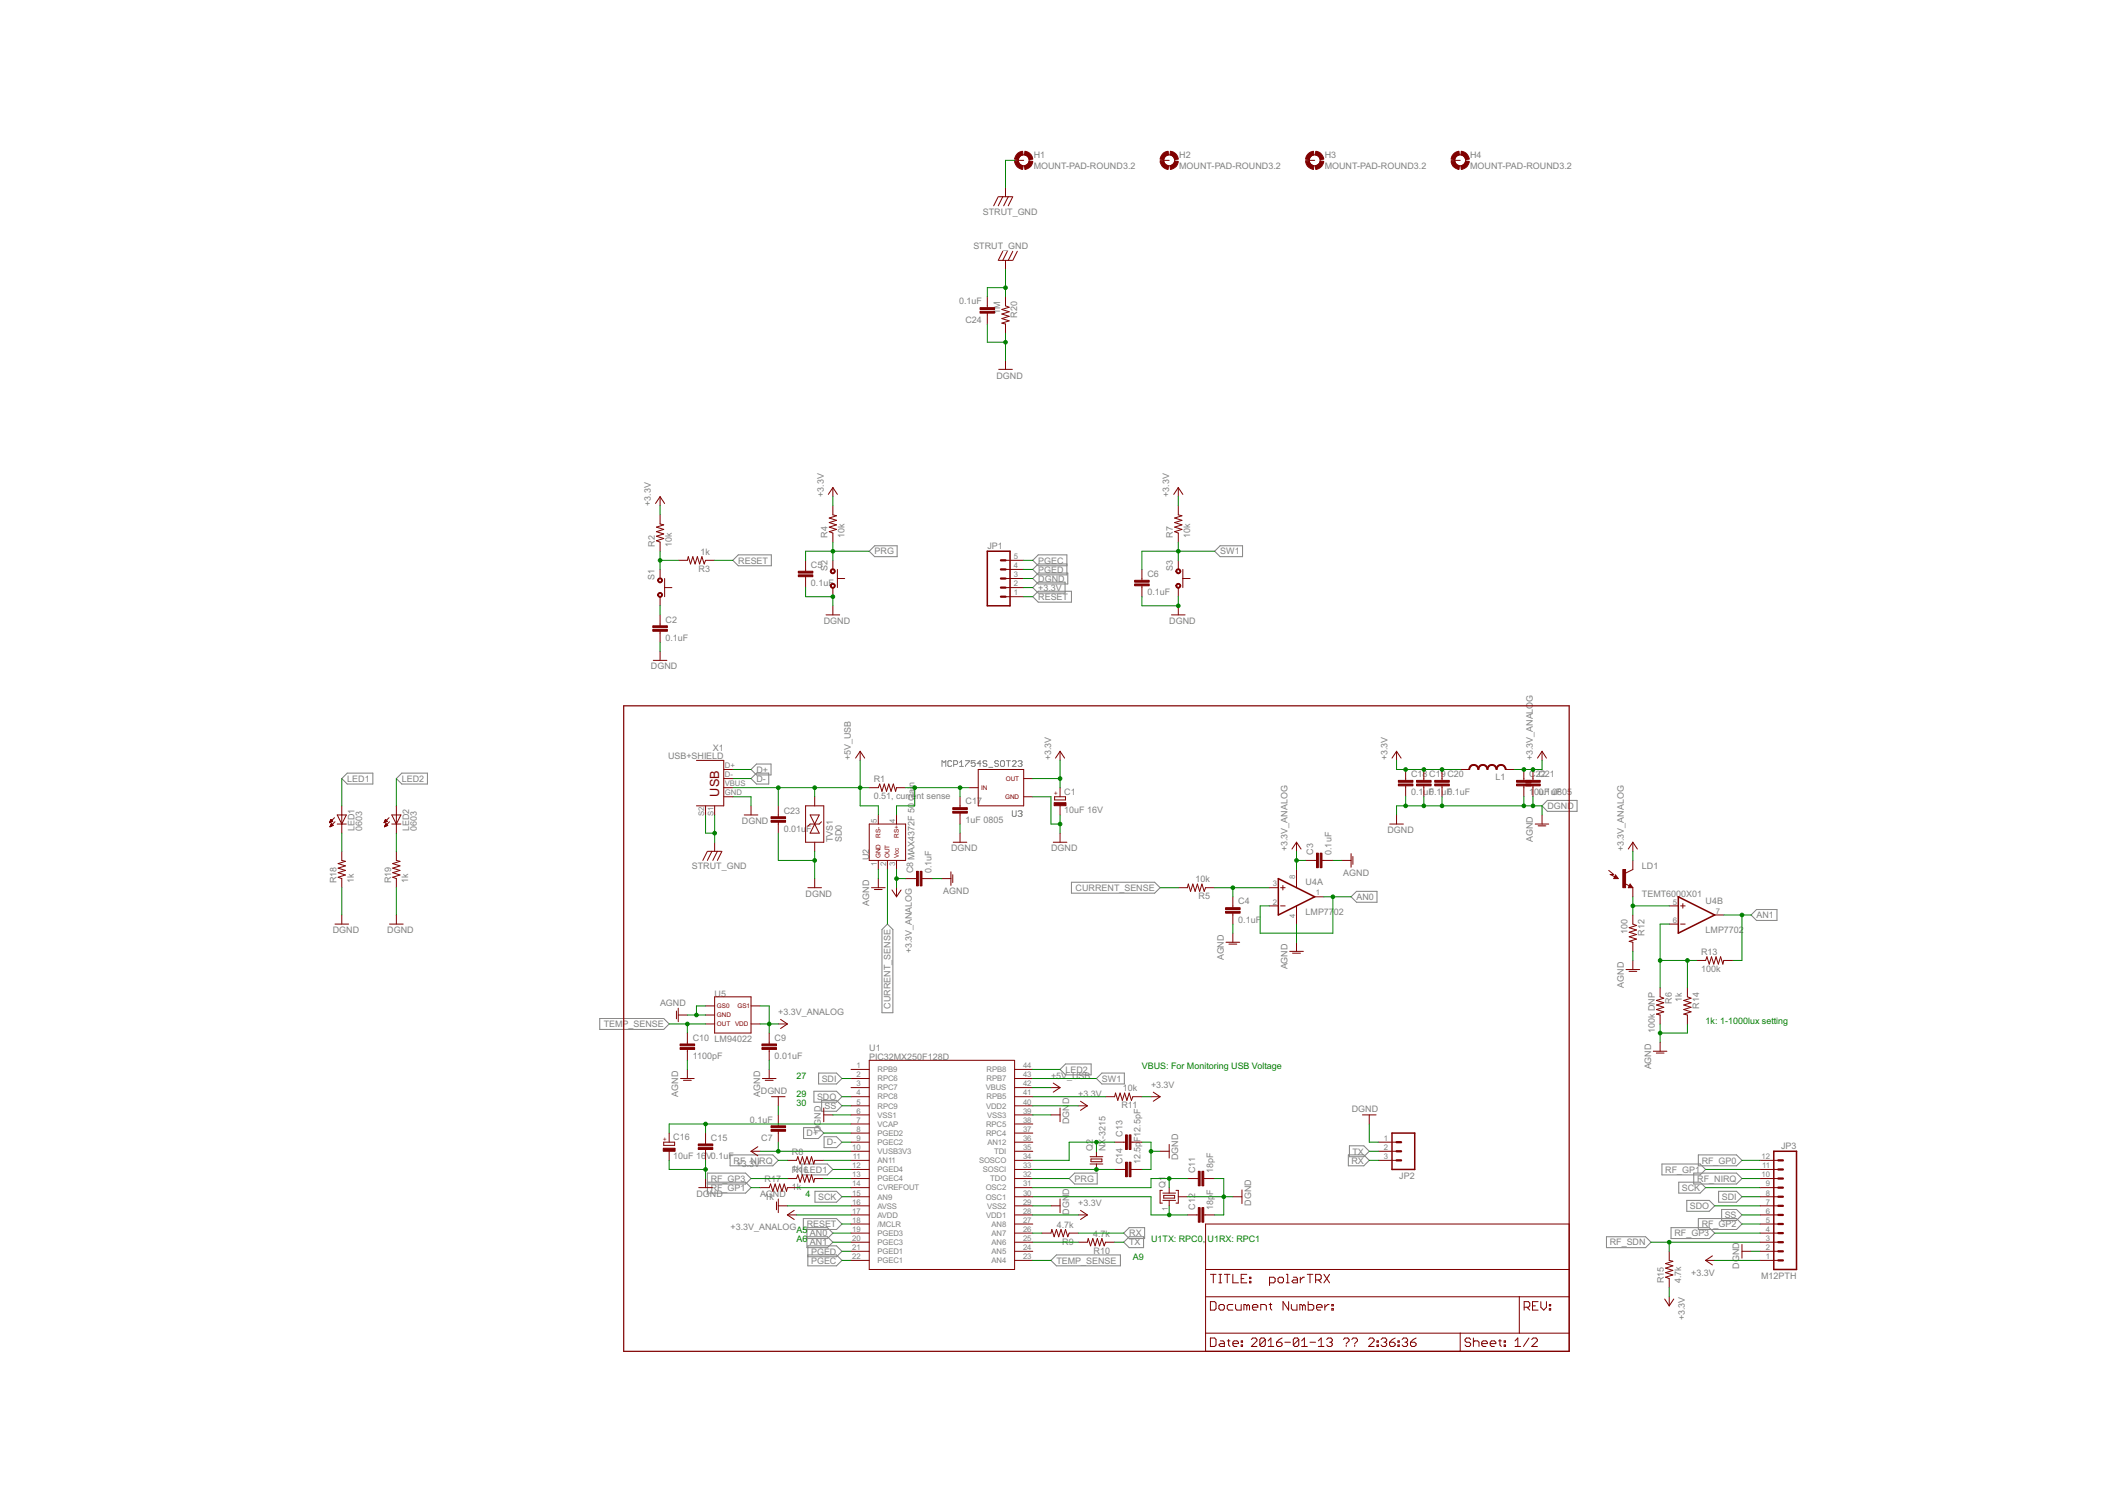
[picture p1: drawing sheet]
<svg xmlns="http://www.w3.org/2000/svg" width="297mm" height="210mm" viewBox="0 0 297 210" stroke-linecap="round" stroke-linejoin="round" font-family="sans-serif">
<defs><g id="words">
<text font-size="2" fill="#800000" x="100.4" y="111.3" transform="rotate(-90 100.4 111.3)">USB</text>
<g font-size="1.4" fill="#808080">
<text x="144.4" y="23.6">MOUNT-PAD-ROUND3.2</text>
<text x="144.4" y="22.1">H1</text>
<text x="164.7" y="23.6">MOUNT-PAD-ROUND3.2</text>
<text x="164.7" y="22.1">H2</text>
<text x="185" y="23.6">MOUNT-PAD-ROUND3.2</text>
<text x="185" y="22.1">H3</text>
<text x="205.3" y="23.6">MOUNT-PAD-ROUND3.2</text>
<text x="205.3" y="22.1">H4</text>
<text x="135.9" y="34.7">STRUT_GND</text>
<text x="137.3" y="30">STRUT_GND</text>
<text x="133.9" y="42.5">0.1uF</text>
<text x="134.8" y="45.1">C24</text>
<text x="139.7" y="43.8" transform="rotate(-90 139.7 43.8)">1M</text>
<text x="142.1" y="44.4" transform="rotate(-90 142.1 44.4)">R20</text>
<text x="139.2" y="52.9">DGND</text>
<text x="90.9" y="70.6" transform="rotate(-90 90.9 70.6)">+3.3V</text>
<text x="115" y="69.4" transform="rotate(-90 115 69.4)">+3.3V</text>
<text x="163.3" y="69.4" transform="rotate(-90 163.3 69.4)">+3.3V</text>
<text x="91.4" y="76.4" transform="rotate(-90 91.4 76.4)">R2</text>
<text x="93.8" y="76.4" transform="rotate(-90 93.8 76.4)">10k</text>
<text x="97.8" y="77.5">1k</text>
<text x="115.6" y="75.1" transform="rotate(-90 115.6 75.1)">R4</text>
<text x="118" y="75.1" transform="rotate(-90 118 75.1)">10k</text>
<text x="122.1" y="77.4">PRG</text>
<text x="137.9" y="76.6">JP1</text>
<text x="163.8" y="75.1" transform="rotate(-90 163.8 75.1)">R7</text>
<text x="166.2" y="75.1" transform="rotate(-90 166.2 75.1)">10k</text>
<text x="170.4" y="77.4">SW1</text>
<text x="91.4" y="81.1" transform="rotate(-90 91.4 81.1)">S1</text>
<text x="97.6" y="79.9">R3</text>
<text x="103.1" y="78.7">RESET</text>
<text x="113.3" y="81.9">0.1uF</text>
<text x="113.3" y="79.3">C5</text>
<text x="115.5" y="79.8" transform="rotate(-90 115.5 79.8)">S2</text>
<text x="145" y="81.2">DGND</text>
<text x="145" y="82.5">+3.3V</text>
<text x="145" y="83.8">RESET</text>
<text x="145" y="80">PGED</text>
<text x="145" y="78.7">PGEC</text>
<text x="160.2" y="83.1">0.1uF</text>
<text x="160.2" y="80.6">C6</text>
<text x="163.8" y="79.8" transform="rotate(-90 163.8 79.8)">S3</text>
<text x="92.9" y="89.5">0.1uF</text>
<text x="92.9" y="87">C2</text>
<text x="115" y="87.1">DGND</text>
<text x="163.3" y="87.1">DGND</text>
<text x="90.9" y="93.5">DGND</text>
<text x="93.3" y="105.9">USB+SHIELD</text>
<text x="99.5" y="104.9">X1</text>
<text x="105.6" y="107.9">D+</text>
<text x="118.8" y="106.2" transform="rotate(-90 118.8 106.2)">+5V_USB</text>
<text x="146.8" y="106.2" transform="rotate(-90 146.8 106.2)">+3.3V</text>
<text x="193.8" y="106.2" transform="rotate(-90 193.8 106.2)">+3.3V</text>
<text x="214.1" y="106.2" transform="rotate(-90 214.1 106.2)">+3.3V_ANALOG</text>
<text x="48.5" y="109.2">LED1</text>
<text x="56.1" y="109.2">LED2</text>
<text x="105.6" y="109.2">D-</text>
<text x="109.4" y="113.6">C23</text>
<text x="122" y="111.7">0.51, curre</text>
<text x="122" y="109.3">R1</text>
<text x="127.7" y="111.8" transform="rotate(-90 127.7 111.8)">Gain</text>
<text x="128" y="111.7">nt sense</text>
<text x="134.8" y="112.3">C17</text>
<text x="148.6" y="113.6">10uF 16V</text>
<text x="148.6" y="111">C1</text>
<text x="197.1" y="111.1">0.1uF</text>
<text x="197.1" y="108.5">C18 C19 C20</text>
<text x="199.6" y="111.1">0.1uF</text>
<text x="202.1" y="111.1">0.1uF</text>
<text x="208.9" y="109">L1</text>
<text x="213.6" y="111.1">100u.F1u0F805</text>
<text x="213.6" y="108.5">C2C221</text>
<text x="216.1" y="113">DGND</text>
<text x="49.5" y="116.1" transform="rotate(-90 49.5 116.1)">LED1</text>
<text x="50.6" y="116.1" transform="rotate(-90 50.6 116.1)">0603</text>
<text x="57.1" y="116.1" transform="rotate(-90 57.1 116.1)">LED2</text>
<text x="58.2" y="116.1" transform="rotate(-90 58.2 116.1)">0603</text>
<text x="103.6" y="115.1">DGND</text>
<text x="109.4" y="116.2">0.01u</text>
<text x="112.6" y="116.2">F</text>
<text x="116.3" y="117.6" transform="rotate(-90 116.3 117.6)">TVS1</text>
<text x="117.6" y="117.6" transform="rotate(-90 117.6 117.6)">SD0</text>
<text x="132.8" y="118.9">DGND</text>
<text x="134.8" y="114.9">1uF 0805</text>
<text x="146.8" y="118.9">DGND</text>
<text x="179.8" y="118.9" transform="rotate(-90 179.8 118.9)">+3.3V_ANALOG</text>
<text x="183.4" y="119.4" transform="rotate(-90 183.4 119.4)">C3</text>
<text x="185.9" y="119.4" transform="rotate(-90 185.9 119.4)">0.1uF</text>
<text x="193.8" y="116.3">DGND</text>
<text x="214.1" y="117.6" transform="rotate(-90 214.1 117.6)">AGND</text>
<text x="226.8" y="118.9" transform="rotate(-90 226.8 118.9)">+3.3V_ANALOG</text>
<text x="47" y="123.3" transform="rotate(-90 47 123.3)">R18</text>
<text x="49.4" y="123.3" transform="rotate(-90 49.4 123.3)">1k</text>
<text x="54.6" y="123.3" transform="rotate(-90 54.6 123.3)">R19</text>
<text x="57" y="123.3" transform="rotate(-90 57 123.3)">1k</text>
<text x="96.6" y="121.4">STRUT_GND</text>
<text x="112.5" y="125.2">DGND</text>
<text x="121.4" y="120.2" transform="rotate(-90 121.4 120.2)">U2</text>
<text x="127.5" y="121.9" transform="rotate(-90 127.5 121.9)">C8MAX4372F 50</text>
<text x="130.1" y="121.9" transform="rotate(-90 130.1 121.9)">0.1uF</text>
<text x="131.7" y="124.9">AGND</text>
<text x="150.2" y="124.4">CURRENT_SENSE</text>
<text x="167" y="123.2">10k</text>
<text x="167.4" y="125.6">R5</text>
<text x="182.3" y="123.6">U4A</text>
<text x="187.6" y="122.3">AGND</text>
<text x="189.4" y="125.7">AN0</text>
<text x="229.3" y="125.2">TEMT6000X01</text>
<text x="229.3" y="121.4">LD1</text>
<text x="46.5" y="130.3">DGND</text>
<text x="54.1" y="130.3">DGND</text>
<text x="121.4" y="126.5" transform="rotate(-90 121.4 126.5)">AGND</text>
<text x="172.9" y="128.9">0.1uF</text>
<text x="172.9" y="126.3">C4</text>
<text x="182.3" y="127.8">LMP77</text>
<text x="186.3" y="127.8">02</text>
<text x="227.3" y="130.5" transform="rotate(-90 227.3 130.5)">100</text>
<text x="229.7" y="130.7" transform="rotate(-90 229.7 130.7)">R12</text>
<text x="238.2" y="130.3">LMP7702</text>
<text x="238.2" y="126.2">U4B</text>
<text x="245.3" y="128.2">AN1</text>
<text x="127.4" y="133.2" transform="rotate(-90 127.4 133.2)">+3.3V_ANALOG</text>
<text x="170.9" y="134.1" transform="rotate(-90 170.9 134.1)">AGND</text>
<text x="179.8" y="135.4" transform="rotate(-90 179.8 135.4)">AGND</text>
<text x="226.8" y="137.9" transform="rotate(-90 226.8 137.9)">AGND</text>
<text x="237.6" y="135.8">100k</text>
<text x="237.6" y="133.4">R13</text>
<text x="84.3" y="143.5">TEMP_SENSE</text>
<text x="92.2" y="140.5">AGND</text>
<text x="99.8" y="139.2">U5</text>
<text x="108.7" y="141.7">+3.3V_ANALOG</text>
<text x="124.4" y="140.9" transform="rotate(-90 124.4 140.9)">CURRENT_SENSE</text>
<text x="233.5" y="140.2" transform="rotate(-90 233.5 140.2)">R6</text>
<text x="234.9" y="139.9" transform="rotate(-90 234.9 139.9)">1k</text>
<text x="237.3" y="140.9" transform="rotate(-90 237.3 140.9)">R14</text>
<text x="96.8" y="147.9">1100pF</text>
<text x="96.8" y="145.4">C10 LM94022</text>
<text x="108.2" y="147.9">0.01uF</text>
<text x="108.2" y="145.4">C9</text>
<text x="121.4" y="148.1">PIC32MX250F128D</text>
<text x="121.4" y="146.8">U1</text>
<text x="148.8" y="149.8">LED2</text>
<text x="230.6" y="149.4" transform="rotate(-90 230.6 149.4)">AGND</text>
<text x="231.1" y="144.3" transform="rotate(-90 231.1 144.3)">100k DNP</text>
<text x="94.7" y="153.2" transform="rotate(-90 94.7 153.2)">AGND</text>
<text x="106.1" y="153.2" transform="rotate(-90 106.1 153.2)">AGND</text>
<text x="106.3" y="152.8">DGND</text>
<text x="114.1" y="153.6">SDO</text>
<text x="114.8" y="151.1">SDI</text>
<text x="115.2" y="154.9">SS</text>
<text x="146.8" y="150.6">+5V_USB</text>
<text x="149.3" y="154.2" transform="rotate(-90 149.3 154.2)">D</text>
<text x="150.6" y="153.2">+3.3V</text>
<text x="153.9" y="151.1">SW1</text>
<text x="156.6" y="154.8">R11</text>
<text x="156.8" y="152.4">10k</text>
<text x="160.7" y="151.9">+3.3V</text>
<text x="188.8" y="155.3">DGND</text>
<text x="94" y="161.8">10uF 16V0.1uF</text>
<text x="94" y="159.3">C16</text>
<text x="99.3" y="159.3">C15</text>
<text x="104.7" y="156.8">0.1uF</text>
<text x="106.3" y="159.3">C7</text>
<text x="110.6" y="161.3">R8</text>
<text x="112.6" y="158.7">D+</text>
<text x="114.7" y="158.1" transform="rotate(-90 114.7 158.1)">DGND</text>
<text x="115.5" y="160">D-</text>
<text x="149.3" y="157" transform="rotate(-90 149.3 157)">DGN</text>
<text x="152.6" y="160.8" transform="rotate(-90 152.6 160.8)">Q2</text>
<text x="154.4" y="160.8" transform="rotate(-90 154.4 160.8)">NX-3215</text>
<text x="156.7" y="158.8" transform="rotate(-90 156.7 158.8)">C13</text>
<text x="188.9" y="161.2">TX</text>
<text x="248.7" y="160.4">JP3</text>
<text x="97.3" y="167.1">DGND</text>
<text x="99.2" y="165">RF_GP3</text>
<text x="99.2" y="166.3">RF_GP1</text>
<text x="102.4" y="162.5">RF_NIRQ</text>
<text x="102.9" y="162.9">+3.3V</text>
<text x="106.1" y="167.1">AGND</text>
<text x="106.8" y="167.5">1k</text>
<text x="106.8" y="165.1">R17</text>
<text x="110.6" y="163.7">1k</text>
<text x="110.6" y="166.2">1k</text>
<text x="110.6" y="163.8">R16LED1</text>
<text x="114.3" y="167.6">SCK</text>
<text x="149.3" y="166.9" transform="rotate(-90 149.3 166.9)">D</text>
<text x="150.1" y="165">PRG</text>
<text x="156.7" y="162.6" transform="rotate(-90 156.7 162.6)">C14</text>
<text x="159.3" y="162.6" transform="rotate(-90 159.3 162.6)">12.5pF12.5pF</text>
<text x="162.8" y="165.9" transform="rotate(-90 162.8 165.9)">Q1</text>
<text x="164.6" y="162.1" transform="rotate(-90 164.6 162.1)">DGND</text>
<text x="166.9" y="163.8" transform="rotate(-90 166.9 163.8)">C11</text>
<text x="169.4" y="166.8" transform="rotate(-90 169.4 166.8)">F</text>
<text x="169.4" y="163.8" transform="rotate(-90 169.4 163.8)">18pF</text>
<text x="188.7" y="162.5">RX</text>
<text x="195.4" y="164.6">JP2</text>
<text x="232.6" y="163.8">RF_GP1</text>
<text x="234.9" y="166.3">SCK</text>
<text x="237" y="165">RF_NIRQ</text>
<text x="237.6" y="162.5">RF_GP0</text>
<text x="240.5" y="167.6">SDI</text>
<text x="102" y="171.8">+3.3V_ANALOG</text>
<text x="112.7" y="171.4">RESET</text>
<text x="113.1" y="172.7">AN0</text>
<text x="113.1" y="173.9">AN1</text>
<text x="147.6" y="171.5">4.7k</text>
<text x="148.3" y="173.9">R9</text>
<text x="149.3" y="169.7" transform="rotate(-90 149.3 169.7)">DGN</text>
<text x="150.6" y="168.4">+3.3V</text>
<text x="152.7" y="172.7">4.7k</text>
<text x="157.7" y="173.9">TX</text>
<text x="157.7" y="172.7">RX</text>
<text x="166.9" y="168.9" transform="rotate(-90 166.9 168.9)">C12</text>
<text x="169.4" y="168.9" transform="rotate(-90 169.4 168.9)">18p</text>
<text x="174.7" y="168.4" transform="rotate(-90 174.7 168.4)">DGND</text>
<text x="224.8" y="173.9">RF_SDN</text>
<text x="233.8" y="172.7">RF_GP3</text>
<text x="236" y="168.9">SDO</text>
<text x="237.6" y="171.4">RF_GP2</text>
<text x="240.9" y="170.1">SS</text>
<text x="113.3" y="175.2">PGED</text>
<text x="113.3" y="176.5">PGEC</text>
<text x="147.5" y="176.5">TEMP_SENSE</text>
<text x="152.7" y="175.1">R10</text>
<text x="232.4" y="179.2" transform="rotate(-90 232.4 179.2)">R15</text>
<text x="234.8" y="179.2" transform="rotate(-90 234.8 179.2)">4.7k</text>
<text x="236.2" y="178.2">+3.3V</text>
<text x="242.9" y="177.2" transform="rotate(-90 242.9 177.2)">DGND</text>
<text x="246" y="178.6">M12PTH</text>
<text x="235.3" y="184.4" transform="rotate(-90 235.3 184.4)">+3.3V</text>
</g>
<g font-size="1.4" fill="#008000">
<text x="238.2" y="143">1k: 1-1000lux setting</text>
<text x="159.5" y="149.4">VBUS: For Monitoring USB Voltage</text>
<text x="111.2" y="153.2">29</text>
<text x="111.2" y="150.6">27</text>
<text x="111.2" y="154.4">30</text>
<text x="112.5" y="167.1">4</text>
<text x="111.2" y="172.2">A5</text>
<text x="111.2" y="173.5">A6</text>
<text x="160.7" y="173.5">U1TX: RPC0,</text>
<text x="168.6" y="173.5">U1RX: RPC1</text>
<text x="158.2" y="176">A9</text>
</g>
<g font-size="1.2" fill="#808080">
<text x="141.6" y="83.2">1</text>
<text x="141.6" y="81.9">2</text>
<text x="141.6" y="80.6">3</text>
<text x="141.6" y="79.3">4</text>
<text x="141.6" y="78.1">5</text>
<text x="101.2" y="107.3">D+</text>
<text x="101.2" y="108.6">D-</text>
<text x="101.2" y="109.8">VBUS</text>
<text x="101.2" y="111.1">GND</text>
<text x="98.4" y="114" transform="rotate(-90 98.4 114)">S2</text>
<text x="99.6" y="114" transform="rotate(-90 99.6 114)">S1</text>
<text x="122.5" y="114.9" transform="rotate(-90 122.5 114.9)">5</text>
<text x="125" y="114.9" transform="rotate(-90 125 114.9)">4</text>
<text x="122.5" y="120.9" transform="rotate(-90 122.5 120.9)">1</text>
<text x="123.7" y="120.9" transform="rotate(-90 123.7 120.9)">2</text>
<text x="125" y="120.9" transform="rotate(-90 125 120.9)">3</text>
<text x="177.7" y="123.8">3</text>
<text x="180.9" y="122.8" transform="rotate(-90 180.9 122.8)">8</text>
<text x="183.8" y="125.1">1</text>
<text x="177.7" y="126.3">2</text>
<text x="180.9" y="128.3" transform="rotate(-90 180.9 128.3)">4</text>
<text x="233.6" y="126.3">5</text>
<text x="233.6" y="128.9">6</text>
<text x="239.6" y="127.6">7</text>
<text x="119.6" y="149.2">1</text>
<text x="122.6" y="149.7">RPB9</text>
<text x="137.8" y="149.7">RPB8</text>
<text x="142.9" y="149.2">44</text>
<text x="119.6" y="150.5">2</text>
<text x="119.6" y="151.7">3</text>
<text x="119.6" y="153">4</text>
<text x="119.6" y="154.3">5</text>
<text x="119.6" y="155.5">6</text>
<text x="122.6" y="151">RPC6</text>
<text x="122.6" y="152.3">RPC7</text>
<text x="122.6" y="153.6">RPC8</text>
<text x="122.6" y="154.8">RPC9</text>
<text x="137.7" y="152.3">VBUS</text>
<text x="137.7" y="154.8">VDD2</text>
<text x="137.8" y="153.6">RPB5</text>
<text x="137.8" y="151">RPB7</text>
<text x="142.9" y="155.5">39</text>
<text x="142.9" y="154.3">40</text>
<text x="142.9" y="153">41</text>
<text x="142.9" y="151.7">42</text>
<text x="142.9" y="150.5">43</text>
<text x="119" y="160.6">10</text>
<text x="119.1" y="161.9">11</text>
<text x="119.6" y="156.8">7</text>
<text x="119.6" y="158.1">8</text>
<text x="119.6" y="159.3">9</text>
<text x="122.6" y="156.1">VSS1</text>
<text x="122.6" y="157.4">VCAP</text>
<text x="122.6" y="158.6">PGED2</text>
<text x="122.6" y="159.9">PGEC2</text>
<text x="122.6" y="161.2">VUSB3V3</text>
<text x="137.7" y="158.6">RPC4</text>
<text x="137.7" y="157.4">RPC5</text>
<text x="137.8" y="156.1">VSS3</text>
<text x="137.9" y="159.9">AN12</text>
<text x="138.8" y="161.2">TDI</text>
<text x="142.9" y="161.9">34</text>
<text x="142.9" y="160.6">35</text>
<text x="142.9" y="159.3">36</text>
<text x="142.9" y="158.1">37</text>
<text x="142.9" y="156.8">38</text>
<text x="193.3" y="159.3">1</text>
<text x="193.3" y="160.6">2</text>
<text x="193.3" y="161.9">3</text>
<text x="246" y="161.9">12</text>
<text x="119" y="163.2">12</text>
<text x="119" y="164.4">13</text>
<text x="119" y="165.7">14</text>
<text x="119" y="167">15</text>
<text x="122.6" y="162.4">AN11</text>
<text x="122.6" y="163.7">PGED4</text>
<text x="122.6" y="165">PGEC4</text>
<text x="122.6" y="166.2">CVREFOUT</text>
<text x="122.6" y="167.5">AN9</text>
<text x="136.7" y="162.4">SOSCO</text>
<text x="137.2" y="163.7">SOSCI</text>
<text x="137.7" y="167.5">OSC1</text>
<text x="137.7" y="166.2">OSC2</text>
<text x="138.3" y="165">TDO</text>
<text x="142.9" y="167">30</text>
<text x="142.9" y="165.7">31</text>
<text x="142.9" y="164.4">32</text>
<text x="142.9" y="163.2">33</text>
<text x="246" y="164.4">10</text>
<text x="246.1" y="163.2">11</text>
<text x="246.6" y="167">8</text>
<text x="246.6" y="165.7">9</text>
<text x="119" y="168.2">16</text>
<text x="119" y="169.5">17</text>
<text x="119" y="170.8">18</text>
<text x="119" y="172">19</text>
<text x="119" y="173.3">20</text>
<text x="122.6" y="168.8">AVSS</text>
<text x="122.6" y="170.1">AVDD</text>
<text x="122.6" y="171.3">/MCLR</text>
<text x="122.6" y="172.6">PGED3</text>
<text x="122.6" y="173.9">PGEC3</text>
<text x="137.7" y="170.1">VDD1</text>
<text x="137.8" y="168.8">VSS2</text>
<text x="138.5" y="173.9">AN6</text>
<text x="138.5" y="172.6">AN7</text>
<text x="138.5" y="171.3">AN8</text>
<text x="142.9" y="173.3">25</text>
<text x="142.9" y="172">26</text>
<text x="142.9" y="170.8">27</text>
<text x="142.9" y="169.5">28</text>
<text x="142.9" y="168.2">29</text>
<text x="163.1" y="169.2" transform="rotate(-90 163.1 169.2)">1</text>
<text x="246.6" y="173.3">3</text>
<text x="246.6" y="172">4</text>
<text x="246.6" y="170.8">5</text>
<text x="246.6" y="169.5">6</text>
<text x="246.6" y="168.2">7</text>
<text x="119" y="174.6">21</text>
<text x="119" y="175.8">22</text>
<text x="122.6" y="175.1">PGED1</text>
<text x="122.6" y="176.4">PGEC1</text>
<text x="138.5" y="176.4">AN4</text>
<text x="138.5" y="175.1">AN5</text>
<text x="142.9" y="175.8">23</text>
<text x="142.9" y="174.6">24</text>
<text x="246.6" y="175.8">1</text>
<text x="246.6" y="174.6">2</text>
</g>
<g font-size="1" fill="#800000">
<text x="137" y="110.3">IN</text>
<text x="140.4" y="111.6">GND</text>
<text x="140.4" y="109">OUT</text>
<text x="147.8" y="111.1" transform="rotate(-90 147.8 111.1)">+</text>
<text x="123" y="119.8" transform="rotate(-90 123 119.8)">GND</text>
<text x="123" y="117" transform="rotate(-90 123 117)">RS-</text>
<text x="124.2" y="119.8" transform="rotate(-90 124.2 119.8)">OUT</text>
<text x="125.5" y="119.8" transform="rotate(-90 125.5 119.8)">Vcc</text>
<text x="125.5" y="117" transform="rotate(-90 125.5 117)">RS+</text>
<text x="100.1" y="140.8">GS0</text>
<text x="100.1" y="142.1">GND</text>
<text x="100.1" y="143.3">OUT VDD</text>
<text x="103" y="140.8">GS1</text>
<text x="93.2" y="159.3" transform="rotate(-90 93.2 159.3)">+</text>
</g>
</g></defs>
<g fill="none" stroke="#808080" stroke-width=".14">
<path d="M102.3 78.3l.8-.8h4.6v1.5h-4.6zM121.4 77l.8-.8h3.1v1.5h-3.1zM149 78.8h-4l-.8 .7 .8 .8h4v-2.8h-4l-.8 .8 .8 .7h4M170.4 76.2h3.1v1.5h-3.1l-.8-.7zM144.2 80.8l.8-.8h4.1v1.6h-4.1zM144.2 82.1l.8-.8h3.7v1.5h-3.7zM144.2 83.3l.8-.7h4.6v1.5h-4.6zM48.5 108h3.6v1.5h-3.6l-.8-.8zM56.1 108h3.6v1.5h-3.6l-.7-.8zM104.9 107.5l.7-.8h2.1v1.5h-2.1zM104.9 108.7l.7-.7h1.8v1.5h-1.8zM131.6 107v-.8l.2 .3 .3-.3v.8"/>
<path d="M132.9 106.4l-.1-.2h-.3l-.1 .2v.5l.1 .1h.3l.1-.1M133.2 106.8h.4l.1-.2v-.2l-.1-.2h-.4v.8M134 107h.5M134 106.5l.3-.3v.8M134.8 106.2h.6l-.6 .8M136.2 106.2h-.6v.4l.4-.1 .2 .1v.3l-.2 .1h-.2l-.2-.1M137 106.6h-.5l.4-.4v.8M137.8 106.4l-.1-.2h-.3l-.1 .2 .1 .2h.3l.1 .2-.1 .2h-.3l-.1-.1M138.1 107.2h.5M139.4 106.4l-.1-.2h-.3l-.1 .2 .1 .2h.3l.1 .2-.1 .2h-.3l-.1-.1M139.7 106.4l.2-.2h.2l.2 .2v.5l-.2 .1h-.2l-.2-.1zM140.5 106.2h.6"/>
<path d="M140.8 106.2v.8M141.4 106.4l.1-.2h.3l.1 .2v.1l-.5 .5h.5M141.4 113.2v.7l.1 .1h.3l.1-.1v-.7M142.2 106.4l.1-.2h.3l.1 .2-.1 .2M142.2 113.3l.1-.1h.3l.1 .1-.1 .3M142.5 106.6h.1M142.5 113.6h.1M142.6 106.6l.1 .2-.1 .2h-.3l-.1-.1M142.6 113.6l.1 .1-.1 .3h-.3l-.1-.1M216.1 111.8h4.1v1.5h-4.1l-.8-.8zM123.9 129.1l.8 .7v11.6h-1.5v-11.6zM149.6 123.2h11.6l.8 .8-.8 .7h-11.6z"/>
<path d="M188.7 125.2l.7-.7h2.9v1.5h-2.9zM244.5 127.8l.8-.8h2.9v1.5h-2.9zM83.8 142.2h8.9l.8 .8-.8 .8h-8.9zM112.2 157.5h2.1l.7 .7-.7 .8h-2.1zM113.7 152.4h3.1l.8 .8-.8 .7h-3.1zM114.3 149.9h2.5l.8 .7-.8 .8h-2.5zM114.7 153.7h2.1l.8 .7-.8 .8h-2.1zM115.1 158.7h1.7l.8 .8-.8 .8h-1.7zM148 149.4l.8-.8h3.6v1.5h-3.6zM153.1 150.6l.8-.7h3.1v1.5h-3.1zM98.8 165.1h5.3l.8 .8-.8 .7h-5.3v-2.8h5.3l.8 .8-.8 .8h-5.3M102 161.3h5.9l.8 .8-.8 .7h-5.9z"/>
<path d="M112 162.6h3.5l.8 .7-.8 .8h-3.5zM112.2 170.2h4.6l.8 .7-.8 .8h-4.6zM112.7 172.7h2.8l.8 .8-.8 .7h-2.8v-2.8h2.8l.8 .8-.8 .8h-2.8M112.8 175.3h4l.8 .7-.8 .8h-4v-2.8h4l.8 .8-.8 .7h-4M113.8 166.4h3l.8 .7-.8 .8h-3zM146.8 176l.7-.7h9v1.5h-9zM149.3 164.6l.8-.8h3.1v1.6h-3.1zM156.9 172.2l.8-.8h2.2v1.6h-2.2zM156.9 173.5l.8-.8h2v1.5h-2zM188.3 161.3h2.2l.7 .8-.7 .7h-2.2zM188.4 160h2.1l.7 .8-.7 .7h-2.1zM224.3 172.7h5.5l.8 .8-.8 .7h-5.5z"/>
<path d="M232.1 162.6h5.3l.8 .7-.8 .8h-5.3zM233.4 171.4h5.3l.8 .8-.8 .8h-5.3zM234.4 165.1h3l.8 .8-.8 .7h-3zM235.6 167.6h3.1l.8 .8-.8 .8h-3.1zM236.5 163.8h6l.8 .8-.8 .8h-6zM237.2 170.2h5.3l.8 .7-.8 .8h-5.3zM237.2 161.3h5.3l.8 .8-.8 .7h-5.3zM240 166.4h2.5l.8 .7-.8 .8h-2.5zM240.4 168.9h2.1l.8 .8-.8 .7h-2.1z"/>
</g>
<path d="M87.1 98.6h132v90.1h-132z" fill="none" stroke="#800000" stroke-width=".17"/>
<g fill="none" stroke="#800000" stroke-width=".14">
<path d="M139.4 27.5l-.6 1.2M139.5 36.4h1.9M139.5 27.5h1.9M140 35.1l-.6 1.3M140 27.5l-.6 1.2M140.4 26.2v1.3M140.4 36.4v1.2M140.7 35.1l-.7 1.3M140.8 27.5l-.6 1.2M141.4 35.1l-.6 1.3M141.4 27.5l-.6 1.2M141.7 22.4h1.3"/>
<path d="M142.1 35.1l-.7 1.3M162 22.4h1.3M182.3 22.4h1.3M202.6 22.4h1.3M137.9 41.4v1.6M137.9 43.7v1.6M139.5 51.6h1.9M140.4 41.4v1.3l.5 .2-1 .3 1 .3-1 .4 1 .3-1 .3 1 .3-1 .3 .5 .2v1.2M140.4 50.3v1.3M92.2 69.4v1.2M92.2 71.9v1.3l.5 .1-1 .3 1 .3-1 .4 1 .3-1 .3 1 .3-1 .3 .5 .2v1.3M92.2 79.5v1.3"/>
<path d="M92.2 69.4l.6 .9M92.2 69.4l-.7 .9M94.7 78.3h1.3l.1-.6 .3 1.1 .4-1.1 .3 1.1 .3-1.1 .3 1.1 .3-1.1 .3 1.1 .2-.5h1.3M112.5 78.3v1.5M116.3 68.1l.6 .9M116.3 68.1l-.6 .9M116.3 68.1v1.3M116.3 70.6v1.3l.5 .1-1 .3 1 .4-1 .3 1 .3-1 .3 1 .3-1 .4 .5 .1v1.3M116.3 78.3v1.2M116.9 79.5v2.6M140.4 78.3h2.6M140.4 79.5h2.6"/>
<path d="M159.5 79.5v1.5M164.5 68.1l.7 .9M164.5 68.1l-.6 .9M164.5 68.1v1.3M164.5 70.6v1.3l.6 .1-1.1 .3 1.1 .4-1.1 .3 1.1 .3-1.1 .3 1.1 .3-1.1 .4 .5 .1v1.3M164.5 78.3v1.2M165.2 79.5v2.6M91.2 92.2h1.9M92.2 83.3v1.3M92.2 85.9v1.5M92.2 88.2v1.5M92.2 91v1.2"/>
<path d="M92.8 82.1h1M92.8 80.8v2.5M112.5 80.5v1.6M115.4 85.9h1.9M116.3 82.1v1.2M116.3 84.6v1.3M116.9 80.8h1.1M140.4 82.1h2.6M140.4 80.8h2.6M140.4 83.3h2.6M159.5 81.8v1.5M163.6 85.9h1.9"/>
<path d="M164.5 82.1v1.2M164.5 84.6v1.3M165.2 80.8h1M46 114.9h.1M46.1 114.8h.1M46.1 114.8h.2M46.1 114.7h.3M46.1 114.7h.4M46.1 115.4h.1M46.1 115.4h.2M46.1 114.6h.3M46.1 115.3h.3"/>
<path d="M46.2 114.6h.1M46.2 115.3h.3M46.2 114.5h.1M46.2 115.2h.3M46.2 115.1h.2M46.3 115.1h.1M46.5 114.7l-.3-.3-.2 .5M46.5 114.7l-.5 .2M46.5 115.3l-.2-.3-.2 .5M46.5 115.3l-.4 .2M46.7 114.2l-.7 .7M46.8 114.8l-.7 .7"/>
<path d="M47.1 115.1h1.3M47.1 113.8h1.3l-.7 1.3zM47.7 112.5v3.9M47.7 118.9v1.3l.5 .1-1 .3 1 .3-1 .3 1 .4-1 .3 1 .3-1 .3 .5 .2v1.3M53.7 114.9h.1M53.7 114.8h.1M53.7 114.8h.2M53.7 114.7h.3M53.7 114.7h.4M53.7 115.4h.1M53.7 115.4h.2M53.8 114.6h.2"/>
<path d="M53.8 115.3h.2M53.8 115.3h.3M53.8 114.5h.1M53.8 115.2h.3M53.8 115.1h.2M53.9 115.1h.1M54.1 114.7l-.3-.3-.2 .5M54.1 114.7l-.5 .2M54.1 115.3l-.2-.3-.2 .5M54.1 115.3l-.4 .2M54.3 114.2l-.7 .7M54.4 114.8l-.7 .7"/>
<path d="M54.7 115.1h1.3M54.7 113.8h1.3l-.6 1.3zM55.4 112.5v3.9M55.4 118.9v1.3l.5 .1-1.1 .3 1.1 .3-1.1 .3 1.1 .4-1.1 .3 1.1 .3-1.1 .3 .6 .2v1.3M97.3 106.2h3.8v6.3h-3.8M98.5 112.5v1.3M98.8 118.9l-.7 1.3M98.8 118.9h2M99.4 118.9l-.6 1.3M99.8 112.5v1.3M99.8 117.6v1.3M100.2 118.9l-.7 1.3"/>
<path d="M100.8 118.9l-.6 1.3M101.1 107.5h1.2M101.1 108.7h1.2M101.1 110h1.2M101.1 111.3h1.2M103.9 113.8h1.9M104.9 112.5v1.3M108.7 112.5v1.6M108.7 114.8v1.6M112.5 112.5h2.5v5.1h-2.5zM113.1 113.8h1.3l-1.3 2.6h1.3zM113.8 111.3v1.2"/>
<path d="M113.8 117.6v1.3M114.7 114.8l-.3 .3h-1.3l-.3 .3M120.1 104.9l.7 1M120.1 104.9l-.6 1M120.1 104.9v1.3M121.4 115.1h5.1v5.1h-5.1zM121.4 110h1.3l.2-.5 .3 1 .3-1 .3 1 .3-1 .3 1 .4-1 .3 1 .1-.5h1.3M122.7 113.8v1.3M125.2 113.8v1.3M133.1 117.6h1.9M134.1 111.3v1.5M134.1 113.6v1.5"/>
<path d="M134.1 116.4v1.2M135.3 110h1.3M136.6 107.5h6.4v5h-6.4zM143 108.7h1.2M143 111.3h1.2M147.1 117.6h1.9M147.3 111.3h1.5v.4h-1.5zM148 104.9v1.3M148 110v1.3M148 112.5v1.3M148 116.4v1.2M148 104.9l.7 1"/>
<path d="M148 104.9l-.6 1M181.1 117.6v1.3M181.1 117.6l.6 1M181.1 117.6l-.7 1M188.7 119.2v1.9M188.9 119.6v1.1M194.1 115.1h1.9M195 104.9l.7 1M195 104.9l-.6 1M195 104.9v1.3M195 113.8v1.3M196.3 107.5v1.5"/>
<path d="M196.3 109.7v1.6M198.8 107.5v1.5M198.8 109.7v1.6M201.4 107.5v1.5M201.4 109.7v1.6M203.9 107.5h1.3M210.3 107.5h1.2M212.8 107.5v1.5M212.8 109.7v1.6M214.1 107.5v1.5M214.1 109.7v1.6M214.4 115.1h1.9"/>
<path d="M214.8 115.3h1.1M215.3 104.9v1.3M215.3 113.8v1.3M215.3 104.9l.7 1M215.3 104.9l-.6 1M228 117.6v1.3M228 117.6l.7 1M228 117.6l-.6 1M46.8 129.1h1.9M47.7 127.8v1.3M54.4 129.1h1.9M55.4 127.8v1.3"/>
<path d="M99.8 139.2h5.1v5.1h-5.1zM112.8 124h1.9M113.8 122.7v1.3M121.7 124h1.9M122.1 124.2h1.1M122.7 120.2v1.2M122.7 122.7v1.3M123.9 120.2v1.2M124.6 124.3l.6 .9M125.2 120.2v1.2M125.2 124v1.2M125.8 124.3l-.6 .9"/>
<path d="M126.5 122.7h1.5M128.8 122.7h1.5M131.5 122.7h1.3M132.8 121.8v1.9M133.1 122.2v1.1M164.5 124h1.3l.1-.5 .4 1 .3-1 .3 1 .3-1 .3 1 .4-1 .3 1 .2-.5h1.2M171.2 131.6h1.9M171.6 131.8h1.1M172.2 125.2v1.6M172.2 127.5v1.6M172.2 130.3v1.3M177.2 124h1.3"/>
<path d="M177.2 126.5h1.3M178.8 124h.7M178.8 126.5h.7M179.2 123.7v.6M180.1 132.9h1.9M180.5 133.1h1.1M181.1 121.4v2.6M181.1 126.5v2.6M181.1 131.6v1.3M182.3 120.2h1.6M183.6 125.2h1.3M184.6 120.2h1.5"/>
<path d="M187.4 120.2h1.3M224.7 121.6l.7 .5h-.5M224.9 122.1l.6 .3M225.6 122.2l.4 .5h-.6zM225.6 122.4l.1 .2h-.2l.1-.3 .3 .3h-.4M226.9 123.4l.6 .3M227.1 135.4h1.9M227.5 135.7h1.1M227.6 123.5l.4 .5h-.6zM227.6 123.7l.1 .1h-.2l.1-.2 .3 .3h-.4M228 120.2v1.2l-1 .5M228 124v1.2"/>
<path d="M228 127.8v1.3l.5 .1-1 .4 1 .3-1 .3 1 .3-1 .3 1 .3-1 .4 .5 .1v1.3M228 134.1v1.3M231.8 137.9v1.3l.5 .2-1 .3 1 .3-1 .4 1 .3-1 .3 1 .3-1 .3 .5 .2v1.2M233.1 126.5h1.3M233.1 129.1h1.3M234.7 126.5h.6M234.7 129.1h.6M235 126.2v.6M235.6 137.9v1.3l.6 .2-1.1 .3 1.1 .3-1.1 .4 1.1 .3-1.1 .3 1.1 .3-1.1 .3 .5 .2v1.2M236.9 134.1h1.3l.2-.5 .3 1 .3-1 .3 1 .3-1 .4 1 .3-1 .3 1 .1-.5h1.3M239.5 127.8h1.2M92.7 159.5h1.5v.5h-1.5z"/>
<path d="M93.5 158.2v1.3M94.5 141.2v1.1M94.7 141.8h1.3M94.7 140.8v1.9M95 150.6h1.9M95.4 150.9h1.1M96 144.3v1.5M96 146.6v1.5M96 149.4v1.2M98.5 158.2v1.6M98.5 140.5h1.3M98.5 141.8h1.3"/>
<path d="M98.5 143h1.3M104.9 140.5h1.3M104.9 143h1.3M106.5 150.6h1.9M106.9 150.9h1.1M107.4 144.3v1.5M107.4 146.6v1.5M107.4 149.4v1.2M107.7 153.2h1.9M108.7 143h1.3M108.7 153.2v1.2M108.7 155.7v1.5"/>
<path d="M108.7 158v1.5M109 142.4l1 .6M110 143l-1 .6M115 155.7h1.3M115 154.7v2M118.9 149.4h2.5M118.9 150.6h2.5M118.9 151.9h2.5M118.9 153.2h2.5M118.9 154.4h2.5M118.9 155.7h2.5M118.9 157h2.5"/>
<path d="M118.9 158.2h2.5M118.9 159.5h2.5M121.4 148.1h20.3v29.2h-20.3zM141.7 149.4h2.5M141.7 150.6h2.5M141.7 151.9h2.5M141.7 153.2h2.5M141.7 154.4h2.5M141.7 155.7h2.5M141.7 157h2.5M141.7 158.2h2.5M141.7 159.5h2.5"/>
<path d="M146.8 151.9h1.2M146.8 155.7h1.2M147.1 151.3l.9 .6M148 154.7v2M148 151.9l-.9 .6M150.6 154.4h1.2M150.9 153.8l.9 .6M151.8 154.4l-.9 .7M154.4 153.2h1.3l.1-.5 .3 1 .3-1 .3 1 .4-1 .3 1 .3-1 .3 1 .2-.5h1.3M155.7 159.5h1.5M157.9 159.5h1.6M160.7 153.2h1.3"/>
<path d="M161.1 152.5l.9 .7M162 153.2l-.9 .6M163.3 159.8v1.9M190.3 155.7h1.9M191.2 155.7v1.3M192.5 159.5h2.5M230.9 146.8h1.9M231.3 147.1h1.1M231.8 145.5v1.3M93.5 160.8v1.3M97.6 165.9h1.9M98.5 160.5v1.6"/>
<path d="M98.5 164.6v1.3M104.9 160.8h1.3M104.9 160.8l.9 .6M105.8 160.1l-.9 .7M106.2 165.9h1.2l.2-.5 .3 1 .3-1 .4 1 .3-1 .3 1 .3-1 .3 1 .2-.5h1.2M108.4 167.9v1.1M108.7 168.4h1.3M108.7 167.4v2M110 162.1h1.2l.2-.6 .3 1.1 .4-1.1 .3 1.1 .3-1.1 .3 1.1 .3-1.1 .3 1.1 .2-.5h1.2M110 164.6h1.2l.2-.5 .3 1 .4-1 .3 1 .3-1 .3 1 .3-1 .3 1 .2-.5h1.2M110 169.7h1.2M110 169.7l.9 .6"/>
<path d="M110.9 169l-.9 .7M118.9 170.9h2.5M118.9 160.8h2.5M118.9 162.1h2.5M118.9 163.3h2.5M118.9 164.6h2.5M118.9 165.9h2.5M118.9 167.1h2.5M118.9 168.4h2.5M118.9 169.7h2.5M118.9 172.2h2.5M118.9 173.5h2.5"/>
<path d="M118.9 174.8h2.5M118.9 176h2.5M141.7 170.9h2.5M141.7 160.8h2.5M141.7 162.1h2.5M141.7 163.3h2.5M141.7 164.6h2.5M141.7 165.9h2.5M141.7 167.1h2.5M141.7 168.4h2.5M141.7 169.7h2.5M141.7 172.2h2.5"/>
<path d="M141.7 173.5h2.5M141.7 174.8h2.5M141.7 176h2.5M145.5 172.2h1.3l.1-.5 .3 1 .3-1 .3 1 .4-1 .3 1 .3-1 .3 1 .2-.5h1.3M146.8 168.4h1.2M148 167.4v2M150.6 169.7h1.2M150.6 173.5h1.2l.2-.5 .3 1 .3-1 .3 1 .3-1 .4 1 .3-1 .3 1 .2-.5h1.3M150.9 169l.9 .7M151.8 169.7l-.9 .6M152.2 161.5h1.8M152.2 162.6h1.8"/>
<path d="M152.4 161.9h1.5v.3h-1.5zM153.1 160.8v.7M153.1 162.6v.7M155.7 163.3h1.5M157.9 163.3h1.6M162 160.8h1.3M162.3 166.2h-.3v1.8h.3M162.4 166.6h1.8M162.4 167.6h1.8M162.5 166.9h1.5v.4h-1.5zM163.3 165.9v.7M163.3 167.6v.8"/>
<path d="M164.2 166.2h.3v1.8h-.3M164.5 167.1h1.3M165.8 164.6h1.5M165.8 169.7h1.5M168.1 164.6h1.5M168.1 169.7h1.5M168.4 170.9h50.7v17.8h-50.7zM168.4 177.3h50.7M169 178h.8M169.4 178v1.2M170.2 178h.4M170.2 179.2h.4"/>
<path d="M170.4 178v1.2M171 178h.8M171.4 178v1.2M172.2 178v1.2h.8M172.2 167.1h1.2M173.3 178.6h.4M173.4 166.2v1.9M174.1 178h-.8v1.2h.8M174.5 178.9h.2v.3h-.2zM174.5 178.4h.2v.2h-.2zM177.3 179.2h.6l.2-.3v-.3l-.2-.2h-.6v1.1M178.5 178.6l.2-.2h.3l.2 .2v.3l-.2 .3h-.3l-.2-.3z"/>
<path d="M179.6 178h.2v1.2M179.6 179.2h.4M180.6 178.4h.4l.2 .2v.6h-.6l-.2-.3 .2-.1h.6M181.6 178.4v.8M182.2 178.4h-.2l-.4 .4M182.6 178h.7M182.9 178v1.2M183.7 178.8h.6l.2-.2v-.4l-.2-.2h-.6v1.2M184.1 178.8l.4 .4M184.9 178l.8 1.2M185.7 178l-.8 1.2M192.5 160.8h2.5"/>
<path d="M192.5 162.1h2.5M233.1 174.8v1.2l.5 .1-1 .4 1 .3-1 .3 1 .3-1 .3 1 .4-1 .3 .5 .2v1.2M238.2 176h1.3M238.2 176l.9 .7M239.1 175.4l-.9 .6M243.3 174.8h1.2M243.3 173.8v1.9M245.8 170.9h2.5M245.8 162.1h2.5M245.8 163.3h2.5M245.8 164.6h2.5M245.8 165.9h2.5"/>
<path d="M245.8 167.1h2.5M245.8 168.4h2.5M245.8 169.7h2.5M245.8 172.2h2.5M245.8 173.5h2.5M245.8 174.8h2.5M245.8 176h2.5M168.4 181.1h50.7M168.4 186.2h50.7M169 181.8h.6l.2 .2v.8l-.2 .2h-.6zM169 186.9h.6l.2 .2v.7l-.2 .2h-.6zM170.2 182.4l.2-.2h.4l.2 .2v.4l-.2 .2h-.4l-.2-.2z"/>
<path d="M170.4 187.3h.4l.2 .2v.5h-.6l-.2-.2 .2-.2h.6M171.4 187.3h.4M171.6 187.1v.7l.2 .2M172.2 187.6h.8v-.1l-.3-.2h-.3l-.2 .2v.3l.2 .2h.3M172.2 182.2h-.6l-.2 .2v.4l.2 .2h.6M172.6 182.2v.6l.1 .2h.6v-.8M173.3 187.8h.2v.2h-.2zM173.3 187.3h.2v.2h-.2zM174.1 182.4l-.2-.2h-.2v.8M174.1 182.4l.2-.2 .2 .2v.6M174.1 182.4v.6M174.8 187.1l.2-.2h.3l.2 .2v.2l-.7 .7h.7"/>
<path d="M174.9 182.6h.8v-.2l-.2-.2h-.4l-.2 .2v.4l.2 .2h.4M176.1 183v-.8h.5l.2 .2v.6M176.7 187.1v.7l-.2 .2h-.4l-.2-.2M176.7 187.1l-.2-.2h-.4l-.2 .2v.7M176.7 187.1l-.8 .7M177.1 188h.8M177.1 187.3l.4-.4v1.1M177.2 182.2h.4M177.4 182v.8l.2 .2M178.3 187.5h.6l.1 .1v.2l-.1 .2h-.4l-.2-.2zM179 186.9l-.4 .2-.3 .4M179.4 187.5h.8"/>
<path d="M180 181.8v1.2l-.8-1.2v1.2M180.3 182.2v.6l.3 .2h.5v-.8M181.4 187.1v.7l-.2 .2h-.4l-.2-.2M181.4 187.1l-.2-.2h-.4l-.2 .2v.7M181.4 187.1l-.8 .7M181.8 188h.8M181.8 187.3l.4-.4v1.1M181.9 182.4l-.2-.2h-.2v.8M181.9 182.4v.6M181.9 182.4l.2-.2 .2 .2v.6M182.7 181.8v1.2h.6l.2-.2v-.4l-.2-.2h-.6M182.9 187.5h.8"/>
<path d="M183.9 182.6h.7v-.2l-.2-.2h-.4l-.1 .2v.4l.1 .2h.4M184.1 188h.8M184.1 187.3l.4-.4v1.1M185 182.2v.8M185.3 187.1l.2-.2h.4l.2 .2v.2l-.2 .2M185.6 182.2h-.2l-.4 .4M185.7 187.5h.2M185.9 187.5l.2 .1v.2l-.2 .2h-.4l-.2-.2M186 182.8h.2v.2h-.2zM186 182.2h.2v.2h-.2zM187.6 187.1l.2-.2h.4l.2 .2v.2l-.4 .3M188 187.8v.2"/>
<path d="M188.8 187.1l.2-.2h.4l.2 .2v.2l-.4 .3M189.2 187.8v.2M191.1 187.1l.2-.2h.4l.2 .2v.2l-.8 .7h.8M192.3 187.8h.2v.2h-.2zM192.3 187.3h.2v.2h-.2zM192.9 187.1l.2-.2h.4l.2 .2v.2l-.2 .2M193.3 187.5h.2M193.5 187.5l.2 .1v.2l-.2 .2h-.4l-.2-.2M194.1 187.5h.5l.2 .1v.2l-.2 .2h-.4l-.1-.2zM194.8 186.9l-.4 .2-.3 .4M195.2 187.8h.2v.2h-.2zM195.2 187.3h.2v.2h-.2z"/>
<path d="M195.8 187.1l.2-.2h.4l.2 .2v.2l-.2 .2M196.2 187.5h.2M196.4 187.5l.2 .1v.2l-.2 .2h-.4l-.2-.2M197 187.5h.5l.3 .1v.2l-.3 .2h-.3l-.2-.2zM197.8 186.9l-.4 .2-.4 .4M203.9 186.2v2.5M205.4 187.1l-.2-.2h-.4l-.2 .2v.2l.2 .2h.4l.2 .1v.2l-.2 .2h-.4l-.2-.2M205.8 187.5l.2-.2h.4l.1 .2v.5M205.8 186.9v1.1M206.9 187.6h.8v-.1l-.2-.2h-.4l-.2 .2v.3l.2 .2h.4M208.1 187.6h.8v-.1l-.2-.2h-.4l-.2 .2v.3l.2 .2h.4M209.3 187.3h.4"/>
<path d="M209.5 187.1v.7l.2 .2M210.1 187.8h.1v.2h-.1zM210.1 187.3h.1v.2h-.1zM211.6 188h.8M211.6 187.3l.4-.4v1.1M212.2 181.1v5.1M212.9 182.6h.5l.2-.2v-.4l-.2-.2h-.5v1.2M213.2 182.6l.4 .4M213.5 186.9l-.8 1.1M213.9 187.1l.2-.2h.4l.2 .2v.2l-.8 .7h.8M214 182.4h.4M214.8 181.8h-.8v1.2h.8"/>
<path d="M215.2 181.8v.8l.4 .4 .4-.4v-.8M216.4 182.8h.2v.2h-.2zM216.4 182.2h.2v.2h-.2zM232.5 181.4l.6 1M233.1 181.1v1.3M233.7 181.4l-.6 1"/>
<circle cx="143" cy="22.4" r=".76"/>
<circle cx="163.3" cy="22.4" r=".76"/>
<circle cx="183.6" cy="22.4" r=".76"/>
<circle cx="203.9" cy="22.4" r=".76"/>
</g>
<path d="M137.9 77h3.2v7.6h-3.2zM178.5 122.7l5.1 2.5-5.1 2.6zM234.4 125.2l5.1 2.6-5.1 2.5zM194.4 158.2h3.2v5.1h-3.2zM247.7 160.8h3.2v16.5h-3.2z" fill="none" stroke="#800000" stroke-width=".21"/>
<g fill="#800000" stroke="#800000" stroke-width=".14">
<path d="M147.2 112.1h1.7v.4h-1.7z"/>
<path d="M91.2 87.9h2v.3h-2z"/>
<path d="M91.2 87.4h2v.3h-2z"/>
<path d="M184.4 119.1h.2v2.1h-.2z"/>
<path d="M183.9 119.1h.2v2.1h-.2z"/>
<path d="M171.2 127.3h2v.2h-2z"/>
<path d="M171.2 126.8h2v.2h-2z"/>
<path d="M158.5 81.6h2v.2h-2z"/>
<path d="M158.5 81h2v.3h-2z"/>
<path d="M128.5 121.7h.3v2h-.3z"/>
<path d="M128 121.7h.2v2h-.2z"/>
<path d="M106.4 146.3h2v.3h-2z"/>
<path d="M106.4 145.8h2v.2h-2z"/>
<path d="M95 146.3h2v.3h-2z"/>
<path d="M95 145.8h2v.2h-2z"/>
<path d="M167.9 163.6h.2v2h-.2z"/>
<path d="M167.3 163.6h.3v2h-.3z"/>
<path d="M167.9 168.7h.2v2h-.2z"/>
<path d="M167.3 168.7h.3v2h-.3z"/>
<path d="M157.7 158.5h.2v2h-.2z"/>
<path d="M157.2 158.5h.2v2h-.2z"/>
<path d="M157.7 162.3h.2v2h-.2z"/>
<path d="M157.2 162.3h.2v2h-.2z"/>
<path d="M97.5 160.3h2v.2h-2z"/>
<path d="M97.5 159.8h2v.2h-2z"/>
<path d="M92.6 160.4h1.7v.4h-1.7z"/>
<path d="M133.1 113.3h2v.3h-2z"/>
<path d="M133.1 112.8h2v.3h-2z"/>
<path d="M195.3 109.5h2v.2h-2z"/>
<path d="M195.3 109h2v.2h-2z"/>
<path d="M197.8 109.5h2.1v.2h-2.1z"/>
<path d="M197.8 109h2.1v.2h-2.1z"/>
<path d="M200.4 109.5h2v.2h-2z"/>
<path d="M200.4 109h2v.2h-2z"/>
<path d="M213.1 109.5h2v.2h-2z"/>
<path d="M213.1 109h2v.2h-2z"/>
<path d="M211.8 109.5h2v.2h-2z"/>
<path d="M211.8 109h2v.2h-2z"/>
<path d="M107.7 114.6h2v.2h-2z"/>
<path d="M107.7 114.1h2v.2h-2z"/>
<path d="M226.6 121.4h.4v2.6h-.4z"/>
<path d="M111.5 80.3h2v.2h-2z"/>
<path d="M111.5 79.8h2v.2h-2z"/>
<path d="M107.7 157.2h2v.3h-2z"/>
<path d="M107.7 157.7h2v.3h-2z"/>
<path d="M136.9 43h2v.2h-2z"/>
<path d="M136.9 43.5h2v.2h-2z"/>
</g>
<g fill="#800000" stroke="#800000" stroke-width=".14">
<path d="M91.9 80.9a.34 .34 0 0 1 .5-.1 .34 .34 0 0 1-.1 .6 .34 .34 0 0 1-.5-.4h.2a.22 .22 0 0 1 .3-.1 .22 .22 0 0 1 0 .3 .22 .22 0 0 1-.3 0v-.2h-.2z" fill-rule="evenodd"/>
<path d="M91.9 82.9a.34 .34 0 0 1 .5 0 .34 .34 0 0 1-.1 .5 .34 .34 0 0 1-.5-.3h.2a.22 .22 0 0 1 .3-.2 .22 .22 0 0 1 0 .3 .22 .22 0 0 1-.3 0v-.1h-.2z" fill-rule="evenodd"/>
<path d="M116 79.6a.35 .35 0 0 1 .6-.1 .35 .35 0 0 1-.2 .6 .35 .35 0 0 1-.4-.3h.1a.22 .22 0 0 1 .2-.2 .22 .22 0 0 1 .2 .3 .22 .22 0 0 1-.3 .1l-.1-.2h-.1z" fill-rule="evenodd"/>
<path d="M116 81.6a.35 .35 0 0 1 .6 0 .35 .35 0 0 1-.2 .5 .35 .35 0 0 1-.4-.3h.1a.22 .22 0 0 1 .2-.2 .22 .22 0 0 1 .2 .3 .22 .22 0 0 1-.3 .1l-.1-.2h-.1z" fill-rule="evenodd"/>
<path d="M164.3 79.6a.35 .35 0 0 1 .5-.1 .35 .35 0 0 1-.1 .6 .35 .35 0 0 1-.5-.3h.1a.22 .22 0 0 1 .3-.2 .22 .22 0 0 1 .1 .3 .22 .22 0 0 1-.3 0l-.1-.1h-.1z" fill-rule="evenodd"/>
<path d="M164.3 81.6a.35 .35 0 0 1 .5 0 .35 .35 0 0 1-.1 .5 .35 .35 0 0 1-.5-.3h.1a.22 .22 0 0 1 .3-.2 .22 .22 0 0 1 .1 .4 .22 .22 0 0 1-.3-.1l-.1-.1h-.1z" fill-rule="evenodd"/>
<path d="M205.3 107l.4-.2h.1v.1a.56 .56 0 0 0-.5 .6h-.2v-.1z" fill-rule="evenodd"/>
<path d="M205.8 106.8a.69 .69 0 0 1 .7 .7h-.1v-.2a.57 .57 0 0 0-.6-.4z" fill-rule="evenodd"/>
<path d="M206.6 107l.4-.2h.1v.1a.56 .56 0 0 0-.6 .6h-.1v-.1z" fill-rule="evenodd"/>
<path d="M207.1 106.8a.69 .69 0 0 1 .7 .7h-.1l-.1-.2a.57 .57 0 0 0-.5-.4z" fill-rule="evenodd"/>
<path d="M207.9 107l.3-.2h.2v.1a.56 .56 0 0 0-.6 .6h-.1v-.1z" fill-rule="evenodd"/>
<path d="M208.4 106.8a.69 .69 0 0 1 .7 .7h-.2v-.2a.57 .57 0 0 0-.5-.4z" fill-rule="evenodd"/>
<path d="M209.1 107l.4-.2h.1v.1a.56 .56 0 0 0-.5 .6h-.2v-.1z" fill-rule="evenodd"/>
<path d="M209.6 106.8a.69 .69 0 0 1 .7 .7h-.1v-.2a.57 .57 0 0 0-.6-.4z" fill-rule="evenodd"/>
<path d="M143.1 21.1h.2a1.22 1.22 0 0 1 .9 1.1l-.5 .1a.74 .74 0 0 0-.6-.7z" fill-rule="evenodd"/>
<path d="M142.2 21.4l.6-.3 .1 .5a.79 .79 0 0 0-.7 .7l-.5-.1 .1-.4z" fill-rule="evenodd"/>
<path d="M141.7 22.5h.5a.84 .84 0 0 0 .7 .7l-.1 .5-.1-.1a1.29 1.29 0 0 1-1-1.1z" fill-rule="evenodd"/>
<path d="M143.7 22.5h.5v.2a1.3 1.3 0 0 1-1.1 1v-.5a.79 .79 0 0 0 .6-.7z" fill-rule="evenodd"/>
<path d="M163.4 21.1h.2a1.22 1.22 0 0 1 .9 1.1l-.5 .1a.74 .74 0 0 0-.6-.7z" fill-rule="evenodd"/>
<path d="M162.5 21.4l.6-.3 .1 .5a.73 .73 0 0 0-.7 .7l-.5-.1 .1-.4z" fill-rule="evenodd"/>
<path d="M162 22.5h.5a.78 .78 0 0 0 .7 .7l-.1 .5-.1-.1a1.29 1.29 0 0 1-1-1.1z" fill-rule="evenodd"/>
<path d="M164 22.5h.5v.2a1.3 1.3 0 0 1-1.1 1v-.5a.79 .79 0 0 0 .6-.7z" fill-rule="evenodd"/>
<path d="M183.7 21.1a1.22 1.22 0 0 1 1.2 1.1l-.5 .1a.73 .73 0 0 0-.7-.7z" fill-rule="evenodd"/>
<path d="M182.6 21.6l.4-.4 .4-.1 .1 .5a.74 .74 0 0 0-.7 .7l-.5-.1z" fill-rule="evenodd"/>
<path d="M182.3 22.5h.5a.79 .79 0 0 0 .7 .7l-.1 .5-.1-.1a1.22 1.22 0 0 1-1-1.1z" fill-rule="evenodd"/>
<path d="M183.7 23.2a.78 .78 0 0 0 .7-.7h.5l-.1 .2a1.29 1.29 0 0 1-1.1 1z" fill-rule="evenodd"/>
<path d="M204.1 21.1h.1a1.3 1.3 0 0 1 1 1.1l-.5 .1a.79 .79 0 0 0-.7-.7z" fill-rule="evenodd"/>
<path d="M202.9 21.6l.4-.4 .5-.1v.5a.74 .74 0 0 0-.6 .7l-.6-.1z" fill-rule="evenodd"/>
<path d="M202.6 22.5h.6a.79 .79 0 0 0 .6 .7v.5l-.2-.1a1.22 1.22 0 0 1-1-1.1z" fill-rule="evenodd"/>
<path d="M204 23.2a.84 .84 0 0 0 .7-.7h.5v.2a1.29 1.29 0 0 1-1.1 1z" fill-rule="evenodd"/>
</g>
<g fill="none" stroke="#800000" stroke-width=".32">
<path d="M139.8 78.3h.6M139.8 79.5h.6M139.8 80.8h.6M139.8 82.1h.6M139.8 83.3h.6M195 159.5h.7M195 162.1h.7M195 160.8h.7M248.3 162.1h.7M248.3 173.5h.7M248.3 174.8h.7M248.3 176h.7"/>
<path d="M248.3 170.9h.7M248.3 172.2h.7M248.3 169.7h.7M248.3 168.4h.7M248.3 167.1h.7M248.3 165.9h.7M248.3 164.6h.7M248.3 163.3h.7"/>
</g>
<g fill="none" stroke="#008000" stroke-width=".14">
<path d="M140.4 37.6v3.8M141.7 22.4h-1.3v3.8M137.9 45.3v2.5h2.5M140.4 46.5v3.8M140.4 40.2h-2.5v1.2M92.2 70.6v1.3M92.2 77v2.5M92.2 78.3h2.5M99.8 78.3h2.5M116.3 69.4v1.2M116.3 75.7v2.6M121.4 77h-8.9v1.3"/>
<path d="M143 78.3h1.2M143 79.5h1.2M164.5 69.4v1.2M164.5 75.7v2.6M169.6 77h-10.1v2.5M92.2 84.6v1.3M92.2 89.7v1.3M112.5 82.1v1.2h3.8v1.3M143 83.3h1.2M143 80.8h1.2M143 82.1h1.2M159.5 83.3v1.3h5v-1.3"/>
<path d="M47.7 108.7v3.8M47.7 116.4v2.5M55.4 108.7v3.8M55.4 116.4v2.5M98.5 113.8v2.6h1.3M99.8 113.8v3.8M102.3 107.5h2.6M102.3 108.7h2.6M102.3 111.3h2.6v1.2M102.3 110h19.1M108.7 110v2.5M108.7 116.4v3.8h5.1"/>
<path d="M113.8 110v1.3M113.8 118.9v3.8M120.1 106.2v6.3h2.6v1.3M126.5 110h8.8M127.7 110v2.5h-2.5v1.3M134.1 110v1.3M134.1 115.1v1.3M144.2 108.7h3.8M144.2 111.3h2.6v3.8h1.2M148 106.2v3.8M148 113.8v2.6M181.1 118.9v2.5"/>
<path d="M195 106.2v1.3h8.9M195 113.8v-1.3h20.3v1.3M196.3 111.3v1.2M198.8 111.3v1.2M201.4 111.3v1.2M212.8 111.3v1.2M214.1 111.3v1.2M215.3 106.2v1.3h-3.8M228 118.9v1.3M47.7 124v3.8M55.4 124v3.8M122.7 121.4v1.3"/>
<path d="M123.9 121.4v7.7M125.2 121.4v2.6M125.2 122.7h1.3M130.3 122.7h1.2M162 124h2.5M169.6 124h7.6M172.2 124v1.2M172.2 129.1v1.2M181.1 120.2h1.2M181.1 129.1v2.5M184.9 125.2h3.8M186.1 120.2h1.3"/>
<path d="M186.1 125.2v5.1h-10.1v-3.8h1.2M228 125.2v2.6M228 132.9v1.2M228 126.5h5.1M231.8 134.1h5.1M233.1 129.1h-1.3v8.8M235.6 134.1v3.8M240.7 127.8h3.8M243.3 127.8v6.3h-1.3M93.5 143h5M96 141.8h2.5M96 143v1.3"/>
<path d="M96 148.1v1.3M98.5 157v1.2M98.5 140.5h-1.2v1.3M106.2 140.5h1.2v3.8M106.2 143h2.5M107.4 148.1v1.3M108.7 154.4v1.3M108.7 159.5v1.3M115 158.2h3.9M116.3 155.7h2.6M117.6 159.5h1.3M117.6 154.4h1.3"/>
<path d="M117.6 153.2h1.3M117.6 150.6h1.3M118.9 157h-25.4v1.2M144.2 155.7h2.6M144.2 154.4h6.4M144.2 153.2h10.2M144.2 150.6h8.9M144.2 151.9h2.6M144.2 149.4h3.8M153.1 159.5v1.3M155.7 159.5h-6.4v2.6h-5.1M159.5 159.5h1.2v3.8h-1.2"/>
<path d="M159.5 153.2h1.2M191.2 157v2.5h1.3M231.8 143v2.5M235.6 143v1.3h-3.8M93.5 162.1v1.2h5M98.5 162.1v2.5M104.9 164.6h5.1M104.9 165.9h1.3M106.2 160.8h12.7M108.7 162.1h1.3M110 168.4h8.9M111.2 169.7h7.7"/>
<path d="M111.2 165.9h7.7M115 164.6h3.9M115 162.1h3.9M116.3 163.3h2.6M116.3 172.2h2.6M116.3 173.5h2.6M117.6 167.1h1.3M117.6 174.8h1.3M117.6 176h1.3M117.6 170.9h1.3M144.2 168.4h2.6M144.2 167.1h16.5v2.6h5.1"/>
<path d="M144.2 164.6h5.1M144.2 169.7h6.4M144.2 163.3h11.5M144.2 176h2.6M144.2 172.2h1.3M144.2 173.5h6.4M150.6 172.2h6.3M155.7 173.5h1.2M160.7 160.8h1.3M163.3 164.6v1.3M163.3 168.4v1.3M165.8 167.1h6.4"/>
<path d="M165.8 164.6h-5.1v1.3h-16.5M169.6 164.6h1.3v5.1h-1.3M191.2 160.8h1.3M191.2 162.1h1.3M230.6 173.5h15.2M233.1 173.5v1.3M233.1 179.8v1.3M238.2 163.3h7.6M238.2 165.9h7.6M239.5 168.4h6.3M239.5 176h6.3M239.5 172.2h6.3"/>
<path d="M243.3 167.1h2.5M243.3 164.6h2.5M243.3 169.7h2.5M243.3 170.9h2.5M243.3 162.1h2.5M244.5 174.8h1.3"/>
</g>
<g fill="#008000" stroke="#008000" stroke-width=".14">
<circle cx="99.8" cy="116.4" r=".25"/>
<circle cx="140.4" cy="40.2" r=".25"/>
<circle cx="148" cy="115.1" r=".25"/>
<circle cx="116.3" cy="83.3" r=".25"/>
<circle cx="164.5" cy="84.6" r=".25"/>
<circle cx="170.9" cy="167.1" r=".25"/>
<circle cx="160.7" cy="160.8" r=".25"/>
<circle cx="98.5" cy="163.3" r=".25"/>
<circle cx="196.3" cy="112.5" r=".25"/>
<circle cx="198.8" cy="112.5" r=".25"/>
<circle cx="201.4" cy="112.5" r=".25"/>
<circle cx="214.1" cy="112.5" r=".25"/>
<circle cx="212.8" cy="112.5" r=".25"/>
<circle cx="113.8" cy="120.2" r=".25"/>
<circle cx="140.4" cy="47.8" r=".25"/>
<circle cx="148" cy="108.7" r=".25"/>
<circle cx="108.7" cy="160.8" r=".25"/>
<circle cx="196.3" cy="107.5" r=".25"/>
<circle cx="198.8" cy="107.5" r=".25"/>
<circle cx="201.4" cy="107.5" r=".25"/>
<circle cx="127.7" cy="110" r=".25"/>
<circle cx="134.1" cy="110" r=".25"/>
<circle cx="92.2" cy="78.3" r=".25"/>
<circle cx="116.3" cy="77" r=".25"/>
<circle cx="97.3" cy="141.8" r=".25"/>
<circle cx="231.8" cy="144.3" r=".25"/>
<circle cx="181.1" cy="120.2" r=".25"/>
<circle cx="125.2" cy="122.7" r=".25"/>
<circle cx="107.4" cy="143" r=".25"/>
<circle cx="214.1" cy="107.5" r=".25"/>
<circle cx="212.8" cy="107.5" r=".25"/>
<circle cx="186.1" cy="125.2" r=".25"/>
<circle cx="243.3" cy="127.8" r=".25"/>
<circle cx="172.2" cy="124" r=".25"/>
<circle cx="164.5" cy="77" r=".25"/>
<circle cx="96" cy="143" r=".25"/>
<circle cx="163.3" cy="164.6" r=".25"/>
<circle cx="163.3" cy="169.7" r=".25"/>
<circle cx="153.1" cy="159.5" r=".25"/>
<circle cx="153.1" cy="163.3" r=".25"/>
<circle cx="120.1" cy="110" r=".25"/>
<circle cx="108.7" cy="110" r=".25"/>
<circle cx="113.8" cy="110" r=".25"/>
<circle cx="98.5" cy="157" r=".25"/>
<circle cx="228" cy="126.5" r=".25"/>
<circle cx="231.8" cy="134.1" r=".25"/>
<circle cx="235.6" cy="134.1" r=".25"/>
<circle cx="233.1" cy="173.5" r=".25"/>
</g>
<use href="#words"/>
</svg>
